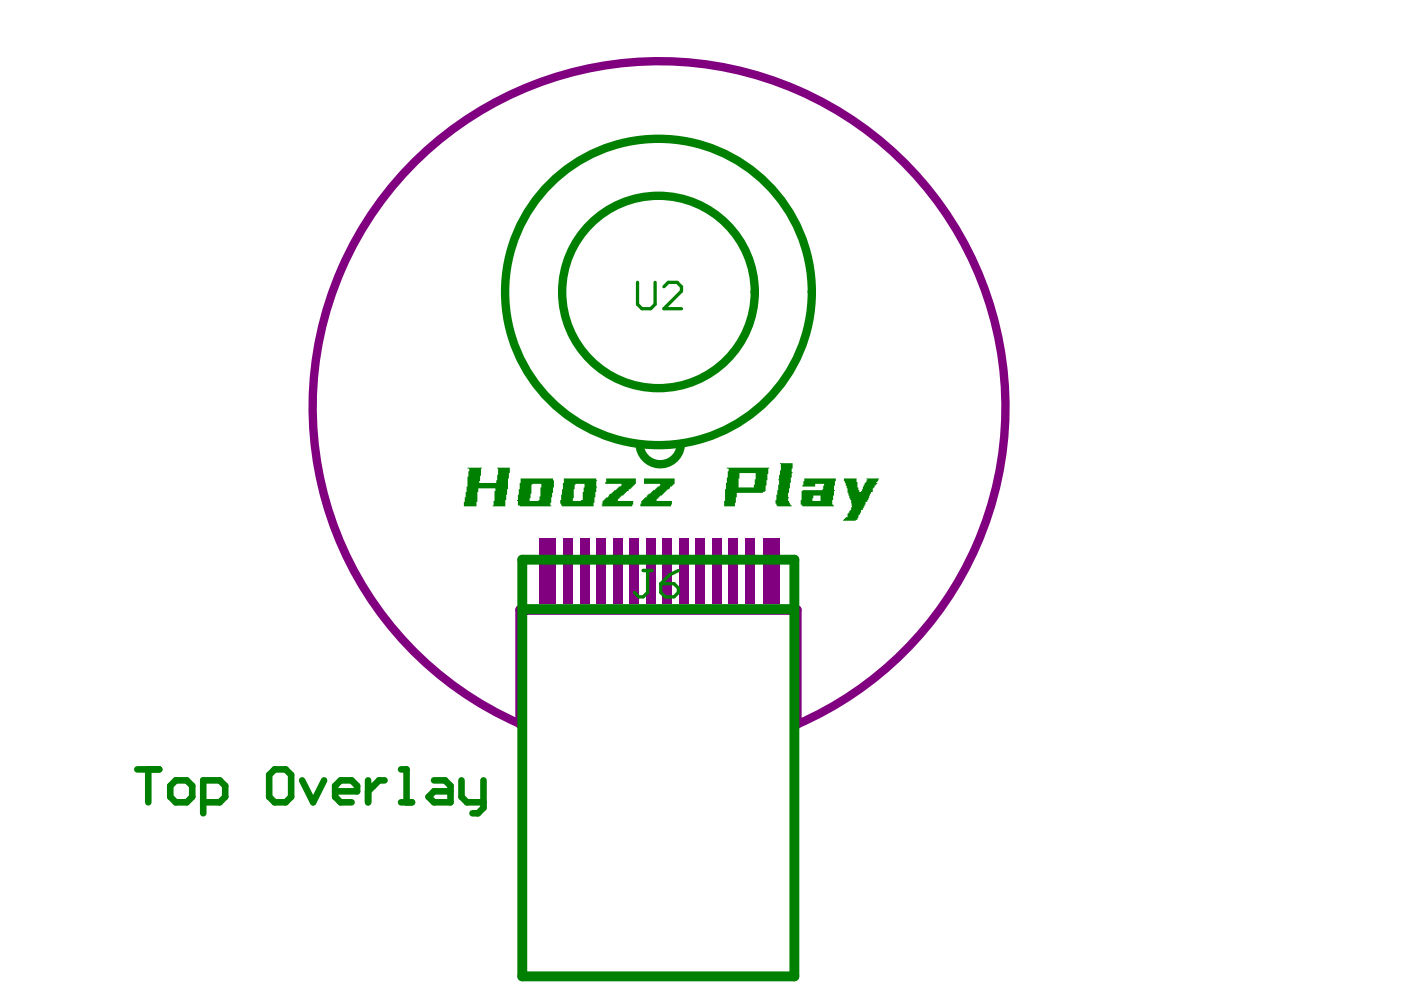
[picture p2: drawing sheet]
<svg xmlns="http://www.w3.org/2000/svg" width="297mm" height="210mm" viewBox="0 0 297 210" stroke-linecap="round" stroke-linejoin="round" font-family="sans-serif">
<path d="M110.3 153.5v-24.2h58.6v24.2" fill="none" stroke="#800080" stroke-width="2.1"/>
<path d="M110.3 153.5a73.4 73.4 0 0 1-16-124.8 73.4 73.4 0 0 1 117.7 44.4 73.3 73.3 0 0 1-43.1 80.5" fill="none" stroke="#800080" stroke-width="1.8"/>
<g fill="#800080">
<path d="M119.5 114.1h2.1v14h-2.1z" fill-rule="evenodd"/>
<path d="M123 114.1h2.1v14h-2.1z" fill-rule="evenodd"/>
<path d="M114.2 114.1h3.5v14h-3.5z" fill-rule="evenodd"/>
<path d="M130 114.1h2.1v14h-2.1z" fill-rule="evenodd"/>
<path d="M133.5 114.1h2.1v14h-2.1z" fill-rule="evenodd"/>
<path d="M137 114.1h2.1v14h-2.1z" fill-rule="evenodd"/>
<path d="M143.9 114.1h2.1v14h-2.1z" fill-rule="evenodd"/>
<path d="M147.4 114.1h2.1v14h-2.1z" fill-rule="evenodd"/>
<path d="M150.9 114.1h2.1v14h-2.1z" fill-rule="evenodd"/>
<path d="M157.9 114.1h2.1v14h-2.1z" fill-rule="evenodd"/>
<path d="M161.8 114.1h3.5v14h-3.5z" fill-rule="evenodd"/>
<path d="M126.5 114.1h2.1v14h-2.1z" fill-rule="evenodd"/>
<path d="M140.5 114.1h2.1v14h-2.1z" fill-rule="evenodd"/>
<path d="M154.4 114.1h2.1v14h-2.1z" fill-rule="evenodd"/>
</g>
<g fill="#008000">
<path d="M128.5 101.4h6.3v.2a.85 .85 0 0 1-.4 1.2v.2h-.2v.2h-.1l-.4 .5h-.4v.4h-.4v.2l-.4 .2v.2l-.4 .2v.2h-.3l-.2 .4-.4 .1v.2h-.2v.4h3.2v.8h-.1v.4h-6.5v-.2h.2v-.2h-.2v-.2h.2v-.6l.3-.2 .4-.5h.4l.4-.8h.4v-.2l.3-.2 .2-.4h.4v-.2h.2l.4-.5h.4v-.2h.2v-.4h-3.5v-.4h.2z"/>
<path d="M165.4 98.2h2.6v1a.96 .96 0 0 0 0 1.1h-.1l-.2 2.1h-.2v1.1h-.2v1h-.2v1h.2v.1h-.2v.6h.2v.4h.2v.4l.4 .2v.2h-3.1l-.2-.4a.96 .96 0 0 1 0-1.2v-.9h.2v-1h.2v-1.1h.2v-1h-.2v-.2h.2l.2-1.9h.2v-1.3h-.2z"/>
<path d="M99.1 99.2h3.1v.1h-.2v1.6h-.2v1.1h-.2v.4h3.6v-.6h.2v-1.1h.2v-1.4h-.2v-.1h2.7v1.1h-.2v1.1h-.2v2.3h-.2l-.2 2.3h-.2v1.4h-2.6v-.2h.2v-1h.1v-2.1h.2v-.6h-3.6v.8h-.2v2.1h-.2v1h-2.6l.1-1.9h.2v-1.2h.2v-1.1h.2v-2.1h.2v-1.2h.2v-.6h-.4z"/>
<path d="M136.5 101.4h6.5v.2a.85 .85 0 0 1-.3 1.2l-.2 .4h-.4v.3h-.2v.2h-.4v.2l-.4 .2-.2 .4h-.2v.2l-.3 .2v.2h-.4l-.2 .4-.4 .1v.2h-.2v.4h3.3v.8h-.2v.4h-6.5l.2-1.2h.2v-.2l.3-.2 .2-.3h.4v-.4h.2l.2-.4h.4v-.2h.2l.3-.6h.4v-.2l.4-.2 .2-.3h.4v-.2h.2v-.4h-3.5z"/>
<path d="M178.9 101.4h2.7v.8h.2v1.2h.2v.5h.2v.4h.4v-.2h.1l.4-1.3h.2v-.4l.4-.2v-.4h.2l-.2-.4h2.7v.2h-.2v.4l-.4 .2 .2 .4h-.2l-.2 .4h-.2v.4h-.2v.1h-.2v.8h-.3v.4h-.2v.4h-.2v.5h-.2v.4h-.2v.4h-.4v.6h-.2v.4h-.2l-.2 .7h-.3v.6h-.2v.4l-.4 .2v.5h-.2v.4h-.4v.2h-2.7v-.2l.4-.2 .2-.4h.4v-.7l.4-.2v-.4l.4-.2v-.6h.1v-.3h-.1v-.2h.1v-.2h-.1v-.8h-.2v-.4h-.2l-.2-1.1h-.2v-1h-.2v-.5h-.2v-.6h-.2v-.4h-.2z"/>
<path d="M119.5 101.4h6.9v.4h.2v.2h-.2v1.2h.2v.2h-.2v.9h-.2v1.2h-.2v1.1h-.2v.8h-6.6l-.2-.4a.96 .96 0 0 1 0-1.2v-.9h.2v-1.2h.2v-1.3h.1zM122 102.6v.2h-.2v.9h-.2v1.9h-.1v.6h1.7v-.2h.4v-1.7h.1l.2-1.7z"/>
<path d="M110.4 101.4h6.9v.4h.1v1.6h-.1v1.1h-.2v1h-.2v1.1h-.2v.6h.2v.2h-6.7v-.2h-.4v-1h-.2v-.2h.2v-1.1h.2v-1.2h.2v-1.3h.2zM112.9 102.6v.2h-.2v1.9h-.2v.9h-.2v.6h1.9v-.2h.2v-.7h.2v-1.9h.2v-.8z"/>
<path d="M154.1 99.2h9v.1h-.2v1.2h-.2l-.2 2.5h-.2v1.1h-.2v.2h-.4v.2h-5.5v1h-.2v1.1h-.2v.8h-2.3v-1.2h.2v-2.5h.2v-1.3h.2l.2-2.5h.2v-.6h-.4zM156.8 100.3v1.1h-.2v2h3.2v-.6h.2v-1.2h.2v-1.3z"/>
<path d="M170.5 101.4h6.7v.6h-.2v1h-.2v.9h.2v.2h-.2v1h-.2v.9h-.2a.85 .85 0 0 0 .4 1.2v.2h-6.7v-.2a.85 .85 0 0 1-.3-1.2h.2v-1.9h.1v-.2h4.2v-.2h.2v-.7h.2v-.4h-1.9v.6h-2.7v-.4h.2v-.8h.2zM172.4 105.1l-.2 1.1h1.8v-1.1z"/>
</g>
<path d="M110.7 118.7h57.7v88.3h-57.7zM110.7 129.1h57.6" fill="none" stroke="#008000" stroke-width="2.1"/>
<path d="M135.2 59.9v4.6l.9 1h1.9l.9-1v-4.6M140.8 60.8l.9-.9h1.9l.9 .9v.9l-3.7 3.8h3.7M136.4 121h1.8M137.3 121v4.6l-.9 .9h-1l-.9-.9M140.1 123.8h2.8l.9 .9v.9l-.9 .9h-1.9l-.9-.9zM143.8 121l-1.8 .9-1.9 1.9" fill="none" stroke="#008000" stroke-width=".7"/>
<g fill="none" stroke="#008000" stroke-width="1.4">
<path d="M29.1 163.1h4.7M31.4 163.1v7M36.1 166.6l1.2-1.1h2.3l1.2 1.1v2.3l-1.2 1.2h-2.3l-1.2-1.2zM43.1 170.1h3.5l1.1-1.2v-2.3l-1.1-1.1h-3.5v6.9M57.1 164.3l1.1-1.2h2.4l1.1 1.2v4.6l-1.1 1.2h-2.4l-1.1-1.2zM64.1 165.5l2.3 4.6 2.3-4.6M71.1 167.8h4.6v-1.2l-1.2-1.1h-2.3l-1.1 1.1v2.3l1.1 1.2h2.3M78 165.5v4.6M81.5 165.5h-1.1l-2.4 2.3M85 163.1h1.2v7M85 170.1h2.4M92 165.5h2.4l1.1 1.1v3.5h-3.5l-1.1-1.2 1.1-1.1h3.5"/>
<path d="M97.8 165.5v3.4l1.2 1.2h3.5M102.5 165.5v5.8l-1.2 1.1h-1.1"/>
</g>
<g fill="none" stroke="#008000" stroke-width="1.8">
<path d="M135.6 94.3a4.4 4.4 0 0 0 4.3 4.1 4.4 4.4 0 0 0 4.4-3.9"/>
<circle cx="139.6" cy="61.9" r="20.4"/>
<circle cx="139.6" cy="61.9" r="32.5"/>
</g>
</svg>
